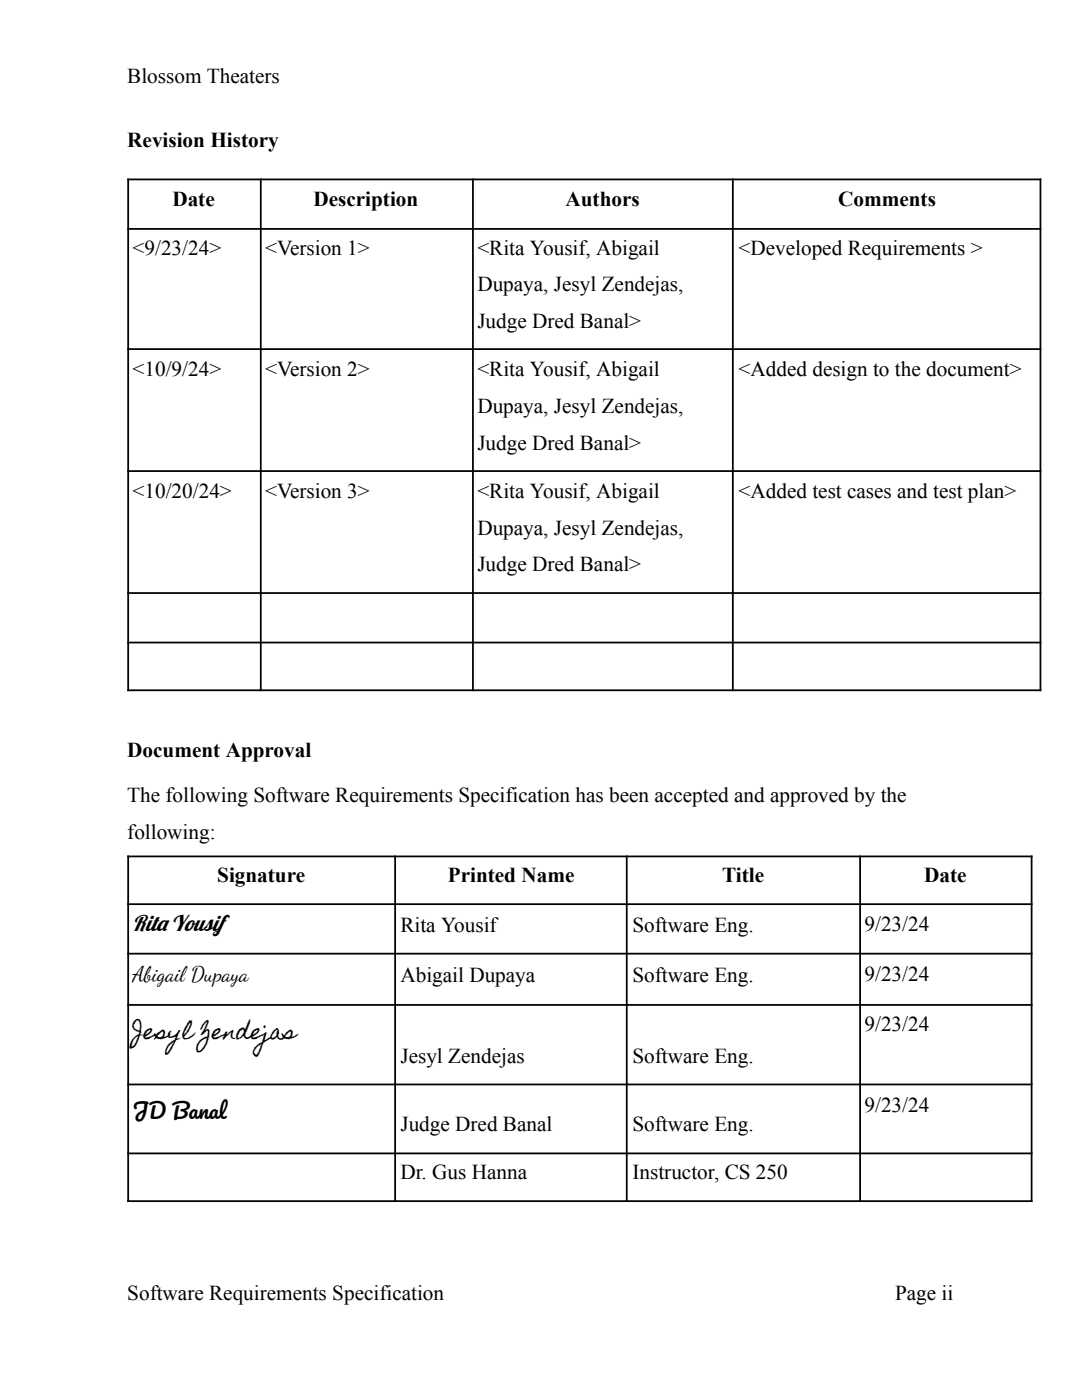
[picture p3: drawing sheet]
<svg xmlns="http://www.w3.org/2000/svg" width="216mm" height="279mm" viewBox="0 0 216 279" stroke-linecap="round" stroke-linejoin="round" font-family="sans-serif">
<defs><g id="words">
<text font-size="4.4" x="26.5" y="185.9">Rita Yousif</text>
<g font-size="4.2">
<text x="25.4" y="16.7">Blossom Theaters</text>
<text x="25.4" y="29.4">Revision History</text>
<text x="34.4" y="41.2">Date</text>
<text x="62.6" y="41.2">Description</text>
<text x="112.8" y="41.2">Authors</text>
<text x="167.2" y="41.2">Comments</text>
<text x="26.5" y="50.8">&lt;9/23/24&gt;</text>
<text x="52.9" y="50.8">&lt;Version 1&gt;</text>
<text x="95.2" y="50.8">&lt;Rita Yousif, Abigail</text>
<text x="147.4" y="50.8">&lt;Developed Requirements &gt;</text>
<text x="95.2" y="58.1">Dupaya, Jesyl Zendejas,</text>
<text x="95.2" y="65.4">Judge Dred Banal&gt;</text>
<text x="26.5" y="75.1">&lt;10/9/24&gt;</text>
<text x="52.9" y="75.1">&lt;Version 2&gt;</text>
<text x="95.2" y="75.1">&lt;Rita Yousif, Abigail</text>
<text x="147.4" y="75.1">&lt;Added design to the document&gt;</text>
<text x="95.2" y="82.4">Dupaya, Jesyl Zendejas,</text>
<text x="95.2" y="89.7">Judge Dred Banal&gt;</text>
<text x="26.5" y="99.4">&lt;10/20/24&gt;</text>
<text x="52.9" y="99.4">&lt;Version 3&gt;</text>
<text x="95.2" y="99.4">&lt;Rita Yousif, Abigail</text>
<text x="147.4" y="99.4">&lt;Added test cases and test plan&gt;</text>
<text x="95.2" y="106.7">Dupaya, Jesyl Zendejas,</text>
<text x="95.2" y="114">Judge Dred Banal&gt;</text>
<text x="25.4" y="151.1">Document Approval</text>
<text x="25.4" y="160.1">The following Software Requirements Specification has been accepted and approved by the</text>
<text x="25.4" y="167.4">following:</text>
<text x="43.3" y="176.1">Signature</text>
<text x="89.4" y="176.1">Printed Name</text>
<text x="144.1" y="176.1">Title</text>
<text x="184.4" y="176.1">Date</text>
<text x="172.5" y="185.7">9/23/24</text>
<text x="79.9" y="186.1">Rita Yousif</text>
<text x="126.2" y="186.1">Software Eng.</text>
<text x="26.5" y="195.7">AbigailDupaya</text>
<text x="79.9" y="196.1">Abigail Dupaya</text>
<text x="126.2" y="196.1">Software Eng.</text>
<text x="172.5" y="195.7">9/23/24</text>
<text x="26.5" y="207.4">Jesyl Zendej</text>
<text x="54" y="207.4">as</text>
<text x="172.5" y="205.7">9/23/24</text>
<text x="79.9" y="212.2">Jesyl Zendejas</text>
<text x="126.2" y="212.2">Software Eng.</text>
<text x="172.5" y="221.8">9/23/24</text>
<text x="26.5" y="223.4">JD Banal</text>
<text x="79.9" y="225.7">Judge Dred Banal</text>
<text x="126.2" y="225.7">Software Eng.</text>
<text x="79.9" y="235.4">Dr. Gus Hanna</text>
<text x="126.2" y="235.4">Instructor, CS 250</text>
<text x="25.4" y="259.5">Software Requirements Specification</text>
<text x="178.6" y="259.5">Page ii</text>
</g>
</g></defs>
<g fill="none" stroke="#000" stroke-width=".35">
<path d="M25.4 35.8h182.4M25.6 35.6v102.3M52 35.6v102.3M94.4 35.6v102.3M146.2 35.6v102.3M207.6 35.6v102.3M25.4 45.7h182.4M25.4 69.7h182.4M25.4 94h182.4M25.4 118.4h182.4M25.4 128.2h182.4M25.4 137.8h182.4"/>
<path d="M25.4 170.9h180.6M25.6 170.7v69.2M78.8 170.7v69.2M125.1 170.7v69.2M171.6 170.7v69.2M205.8 170.7v69.2M25.4 180.4h180.6M25.4 190.3h180.6M25.4 200.6h180.6M25.4 216.4h180.6M25.4 230.2h180.6M25.4 239.7h180.6"/>
</g>
<use href="#words"/>
</svg>
